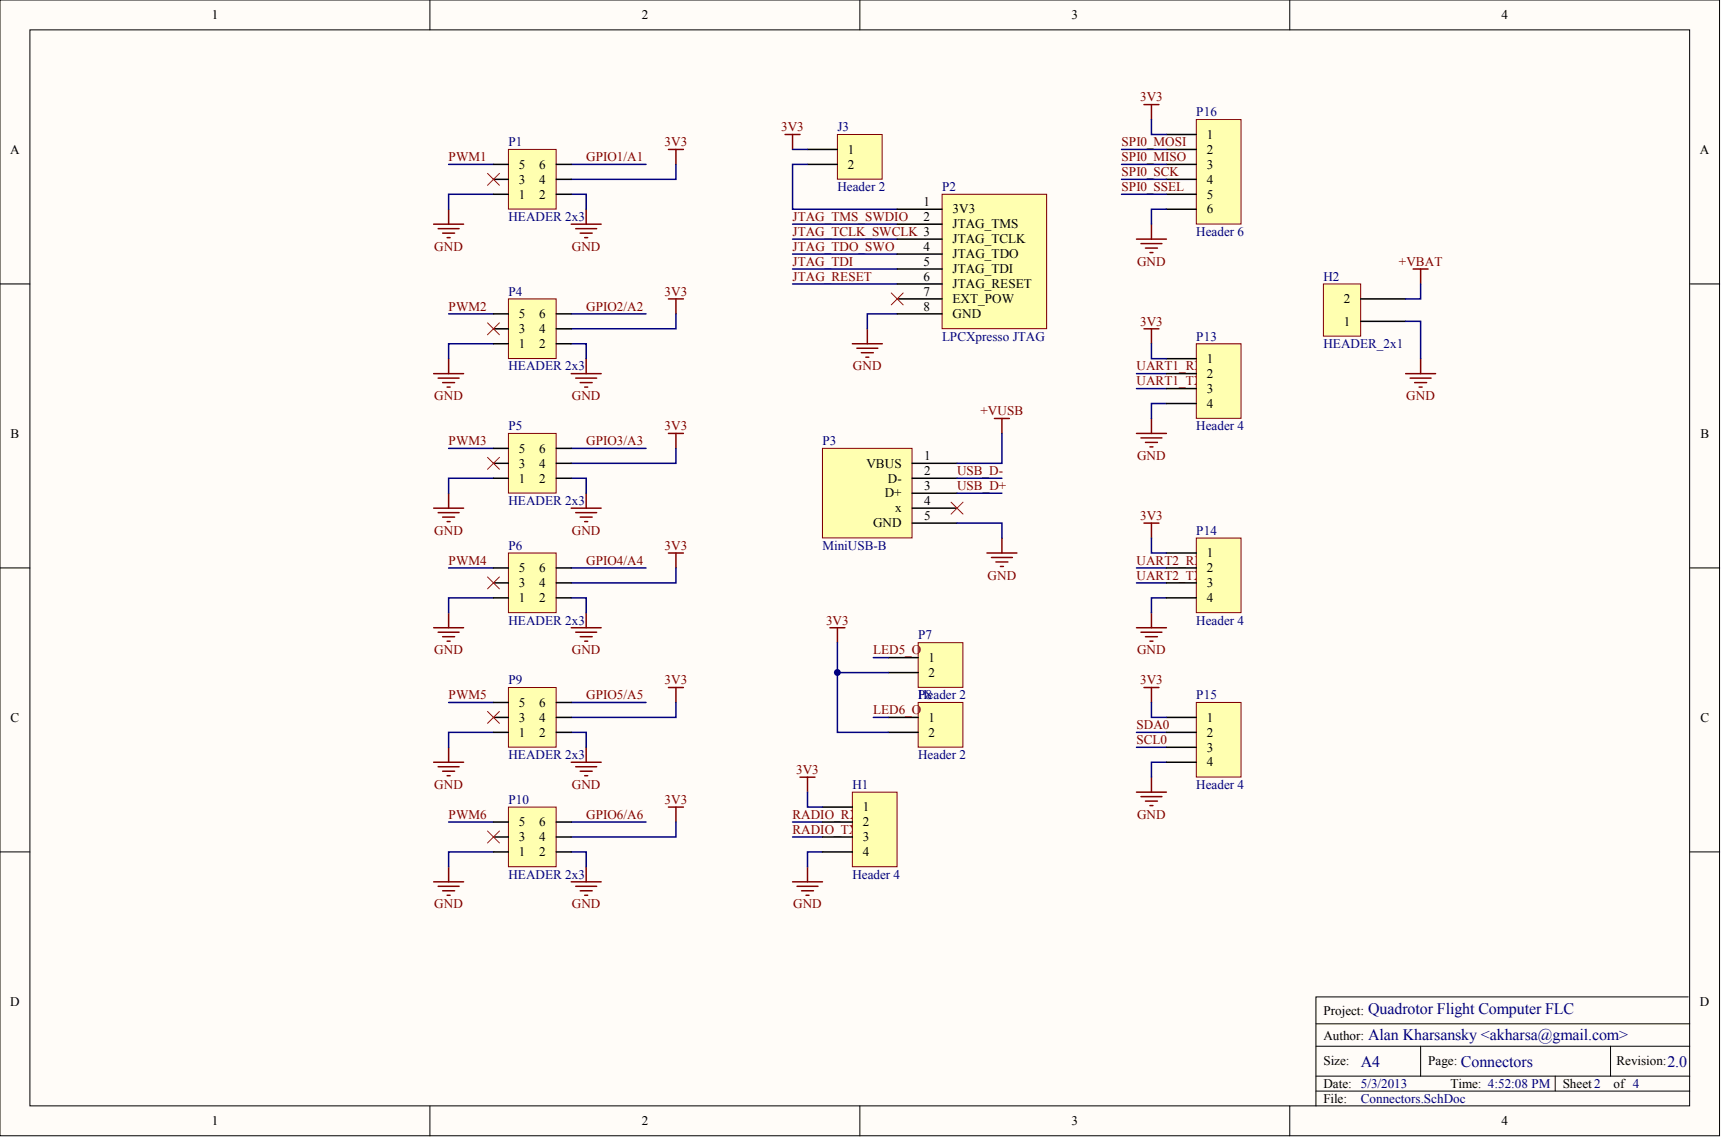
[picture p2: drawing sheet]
<svg xmlns="http://www.w3.org/2000/svg" width="486mm" height="322mm" viewBox="0 0 486 322" stroke-linecap="round" stroke-linejoin="round" font-family="sans-serif">
<defs><g id="words">
<g font-size="4.5" fill="#000080">
<text x="386" y="286.2">Quadrotor Flight Computer FLC</text>
<text x="386" y="293.3">Alan Kharsansky &lt;akharsa@gmail.com&gt;</text>
<text x="383.9" y="300.9">A4</text>
<text x="412.1" y="300.9">Connectors</text>
<text x="470.4" y="300.9">2.0</text>
</g>
<g font-size="3.7">
<text x="59.7" y="5.4">1</text>
<text x="181" y="5.4">2</text>
<text x="302.3" y="5.4">3</text>
<text x="423.6" y="5.4">4</text>
<text x="340.4" y="39.1">1</text>
<text x="2.9" y="43.4">A</text>
<text x="146.4" y="47.6">5</text>
<text x="152.1" y="47.6">6</text>
<text x="239.2" y="43.4">1</text>
<text x="239.2" y="47.6">2</text>
<text x="340.4" y="43.4">2</text>
<text x="340.4" y="47.6">3</text>
<text x="479.6" y="43.4">A</text>
<text x="146.4" y="51.8">3</text>
<text x="152.1" y="51.8">4</text>
<text x="340.4" y="51.8">4</text>
<text x="146.4" y="56">1</text>
<text x="152.1" y="56">2</text>
<text x="260.5" y="58.1">1</text>
<text x="340.4" y="56">5</text>
<text x="260.5" y="62.3">2</text>
<text x="268.7" y="60.2">3V3</text>
<text x="268.7" y="64.4">JTAG_TMS</text>
<text x="340.4" y="60.2">6</text>
<text x="260.5" y="70.8">4</text>
<text x="268.7" y="68.7">JTAG_TCLK</text>
<text x="260.5" y="75">5</text>
<text x="268.7" y="72.9">JTAG_TDO</text>
<text x="268.7" y="77.1">JTAG_TDI</text>
<text x="260.5" y="79.2">6</text>
<text x="260.5" y="83.4">7</text>
<text x="268.7" y="81.3">JTAG_RESET</text>
<text x="146.4" y="89.7">5</text>
<text x="152.1" y="89.7">6</text>
<text x="260.5" y="87.6">8</text>
<text x="268.7" y="85.5">EXT_POW</text>
<text x="268.7" y="89.7">GND</text>
<text x="379.1" y="85.5">2</text>
<text x="146.4" y="94">3</text>
<text x="152.1" y="94">4</text>
<text x="379.1" y="91.8">1</text>
<text x="146.4" y="98.2">1</text>
<text x="152.1" y="98.2">2</text>
<text x="340.4" y="102.4">1</text>
<text x="340.4" y="106.6">2</text>
<text x="340.4" y="110.8">3</text>
<text x="340.4" y="115">4</text>
<text x="3" y="123.5">B</text>
<text x="479.7" y="123.5">B</text>
<text x="146.4" y="131.9">3</text>
<text x="146.4" y="127.7">5</text>
<text x="152.1" y="131.9">4</text>
<text x="152.1" y="127.7">6</text>
<text x="244.4" y="131.9">VBUS</text>
<text x="260.7" y="129.8">1</text>
<text x="146.4" y="136.1">1</text>
<text x="152.1" y="136.1">2</text>
<text x="250.5" y="136.1">D-</text>
<text x="260.7" y="134">2</text>
<text x="249.6" y="140.3">D+</text>
<text x="260.7" y="138.2">3</text>
<text x="260.7" y="142.4">4</text>
<text x="246.3" y="148.8">GND</text>
<text x="252.5" y="144.5">x</text>
<text x="260.7" y="146.7">5</text>
<text x="146.4" y="161.4">5</text>
<text x="152.1" y="161.4">6</text>
<text x="340.4" y="157.2">1</text>
<text x="340.4" y="161.4">2</text>
<text x="146.4" y="165.6">3</text>
<text x="152.1" y="165.6">4</text>
<text x="340.4" y="165.6">3</text>
<text x="146.4" y="169.8">1</text>
<text x="152.1" y="169.8">2</text>
<text x="340.4" y="169.8">4</text>
<text x="262" y="186.7">1</text>
<text x="262" y="190.9">2</text>
<text x="3" y="203.6">C</text>
<text x="146.4" y="203.6">3</text>
<text x="146.4" y="199.4">5</text>
<text x="152.1" y="203.6">4</text>
<text x="152.1" y="199.4">6</text>
<text x="262" y="203.6">1</text>
<text x="340.4" y="203.6">1</text>
<text x="479.7" y="203.6">C</text>
<text x="146.4" y="207.8">1</text>
<text x="152.1" y="207.8">2</text>
<text x="262" y="207.8">2</text>
<text x="340.4" y="207.8">2</text>
<text x="340.4" y="212">3</text>
<text x="340.4" y="216.2">4</text>
<text x="146.4" y="233.1">5</text>
<text x="152.1" y="233.1">6</text>
<text x="243.4" y="228.9">1</text>
<text x="243.4" y="233.1">2</text>
<text x="146.4" y="237.3">3</text>
<text x="152.1" y="237.3">4</text>
<text x="243.4" y="237.3">3</text>
<text x="146.4" y="241.5">1</text>
<text x="152.1" y="241.5">2</text>
<text x="243.4" y="241.5">4</text>
<text x="2.9" y="283.7">D</text>
<text x="373.3" y="286.2">Project:</text>
<text x="479.6" y="283.7">D</text>
<text x="373.3" y="293.4">Author:</text>
<text x="373.3" y="300.6">Size:</text>
<text x="402.9" y="300.6">Page:</text>
<text x="456" y="300.6">Revision:</text>
<text x="373.3" y="306.9">Date: 5/3/2013</text>
<text x="373.3" y="311.1">File:</text>
<text x="409.2" y="306.9">Time: 4:52:08 PM</text>
<text x="440.8" y="306.9">Sheet2</text>
<text x="455.2" y="306.9">of 4</text>
<text x="59.7" y="317.4">1</text>
<text x="181" y="317.4">2</text>
<text x="302.3" y="317.4">3</text>
<text x="423.6" y="317.4">4</text>
</g>
<g font-size="3.7" fill="#800000">
<text x="321.6" y="28.6">3V3</text>
<text x="187.5" y="41.2">3V3</text>
<text x="220.4" y="37">3V3</text>
<text x="316.4" y="41.2">SPI0_MOSI</text>
<text x="126.6" y="45.5">PWM1</text>
<text x="165.4" y="45.5">GPIO1/A1</text>
<text x="316.4" y="45.5">SPI0_MISO</text>
<text x="316.4" y="53.9">SPI0_SSEL</text>
<text x="316.4" y="49.7">SPI0_SCK</text>
<text x="223.6" y="62.3">JTAG_TMS_SWDIO</text>
<text x="122.5" y="70.8">GND</text>
<text x="161.3" y="70.8">GND</text>
<text x="223.6" y="66.5">JTAG_TCLK_SWCLK 3</text>
<text x="223.6" y="70.8">JTAG_TDO_SWO</text>
<text x="223.6" y="75">JTAG_TDI</text>
<text x="320.8" y="75">GND</text>
<text x="394.6" y="75">+VBAT</text>
<text x="187.5" y="83.4">3V3</text>
<text x="223.6" y="79.2">JTAG_RESET</text>
<text x="126.6" y="87.6">PWM2</text>
<text x="165.4" y="87.6">GPIO2/A2</text>
<text x="321.6" y="91.8">3V3</text>
<text x="240.6" y="104.5">GND</text>
<text x="320.6" y="104.5">UART1_RX</text>
<text x="122.5" y="112.9">GND</text>
<text x="161.3" y="112.9">GND</text>
<text x="320.6" y="108.7">UART1_TX</text>
<text x="396.7" y="112.9">GND</text>
<text x="276.6" y="117.1">+VUSB</text>
<text x="126.6" y="125.6">PWM3</text>
<text x="165.4" y="125.6">GPIO3/A3</text>
<text x="187.5" y="121.4">3V3</text>
<text x="320.8" y="129.8">GND</text>
<text x="270" y="134">USB_D-</text>
<text x="270" y="138.2">USB_D+</text>
<text x="321.6" y="146.7">3V3</text>
<text x="122.5" y="150.9">GND</text>
<text x="161.3" y="150.9">GND</text>
<text x="187.5" y="155.1">3V3</text>
<text x="126.6" y="159.3">PWM4</text>
<text x="165.4" y="159.3">GPIO4/A4</text>
<text x="320.6" y="159.3">UART2_RX</text>
<text x="278.6" y="163.5">GND</text>
<text x="320.6" y="163.5">UART2_TX</text>
<text x="233" y="176.2">3V3</text>
<text x="122.5" y="184.6">GND</text>
<text x="161.3" y="184.6">GND</text>
<text x="246.4" y="184.6">LED5_O</text>
<text x="320.8" y="184.6">GND</text>
<text x="126.6" y="197.3">PWM5</text>
<text x="165.4" y="197.3">GPIO5/A5</text>
<text x="187.5" y="193">3V3</text>
<text x="321.6" y="193">3V3</text>
<text x="246.4" y="201.5">LED6_O</text>
<text x="320.6" y="205.7">SDA0</text>
<text x="320.6" y="209.9">SCL0</text>
<text x="224.6" y="218.3">3V3</text>
<text x="122.5" y="222.6">GND</text>
<text x="161.3" y="222.6">GND</text>
<text x="187.5" y="226.8">3V3</text>
<text x="126.6" y="231">PWM6</text>
<text x="165.4" y="231">GPIO6/A6</text>
<text x="223.6" y="231">RADIO_RX</text>
<text x="320.8" y="231">GND</text>
<text x="223.6" y="235.2">RADIO_TX</text>
<text x="122.5" y="256.3">GND</text>
<text x="161.3" y="256.3">GND</text>
<text x="223.7" y="256.3">GND</text>
</g>
<g font-size="3.7" fill="#000080">
<text x="337.5" y="32.8">P16</text>
<text x="143.4" y="41.2">P1</text>
<text x="236.2" y="37">J3</text>
<text x="236.2" y="53.9">Header 2</text>
<text x="265.8" y="53.9">P2</text>
<text x="143.4" y="62.3">HEADER 2x3</text>
<text x="337.5" y="66.5">Header 6</text>
<text x="143.4" y="83.4">P4</text>
<text x="373.3" y="79.2">H2</text>
<text x="265.8" y="96.1">LPCXpresso JTAG</text>
<text x="337.5" y="96.1">P13</text>
<text x="373.3" y="98.2">HEADER_2x1</text>
<text x="143.4" y="104.5">HEADER 2x3</text>
<text x="143.4" y="121.4">P5</text>
<text x="232" y="125.6">P3</text>
<text x="337.5" y="121.4">Header 4</text>
<text x="143.4" y="142.4">HEADER 2x3</text>
<text x="143.4" y="155.1">P6</text>
<text x="232" y="155.1">MiniUSB-B</text>
<text x="337.5" y="150.9">P14</text>
<text x="143.4" y="176.2">HEADER 2x3</text>
<text x="337.5" y="176.2">Header 4</text>
<text x="259" y="180.4">P7</text>
<text x="143.4" y="193">P9</text>
<text x="259" y="197.3">Header 2</text>
<text x="259" y="197.3">P8</text>
<text x="337.5" y="197.3">P15</text>
<text x="143.4" y="214.1">HEADER 2x3</text>
<text x="259" y="214.1">Header 2</text>
<text x="143.4" y="226.8">P10</text>
<text x="240.5" y="222.6">H1</text>
<text x="337.5" y="222.6">Header 4</text>
<text x="143.4" y="247.9">HEADER 2x3</text>
<text x="240.5" y="247.9">Header 4</text>
<text x="383.9" y="311.1">Connectors.SchDoc</text>
</g>
</g></defs>
<g fill="#fffcf8" stroke="#000" stroke-width=".28">
<path d="M0 0h485.1v320.4h-485.1z"/>
<path d="M8.4 8.4h468.2v303.6h-468.2z"/>
</g>
<g fill="none" stroke="#000" stroke-width=".28">
<path d="M121.3 0v8.4M242.6 0v8.4M363.8 0v8.4M0 80.1h8.4M476.7 80.1h8.4M0 160.2h8.4M476.7 160.2h8.4M0 240.3h8.4M476.7 240.3h8.4M371.2 295.1h105.5M371.2 288.8h105.5M400.8 295.1v8.5"/>
<path d="M454.3 295.1v8.5M476.3 281.2h-105.1v30.8M121.3 312v8.4M242.6 312v8.4M363.8 312v8.4M371.2 307.8h105.5M371.2 303.6h105.5M438.7 303.6v4.2"/>
</g>
<g fill="none" stroke="#800000" stroke-width=".42">
<path d="M126.6 59v4.2M165.4 59v4.2M188.6 42.2h4.2M190.7 42.2v4.2M122.3 63.2h8.5M123.6 64.5h5.9M124.9 65.8h3.3M126.1 67h.9M161.1 63.2h8.5M162.4 64.5h5.9M163.7 65.8h3.4M164.9 67h.9"/>
<path d="M188.6 84.3h4.2M190.7 84.3v4.2M240.5 97h8.4M241.7 98.2h5.9M243 99.5h3.4M244.7 92.8v4.2M122.3 105.4h8.5M123.6 106.7h5.9M124.9 107.9h3.3M126.1 109.2h.9M126.6 101.2v4.2M161.1 105.4h8.5"/>
<path d="M162.4 106.7h5.9M163.7 107.9h3.4M164.9 109.2h.9M165.4 101.2v4.2M244.3 100.8h.8M126.6 139.1v4.3M165.4 139.1v4.3M188.6 122.3h4.2M190.7 122.3v4.2M122.3 143.4h8.5M123.6 144.6h5.9M124.9 145.9h3.3"/>
<path d="M126.1 147.1h.9M161.1 143.4h8.5M162.4 144.6h5.9M163.7 145.9h3.4M164.9 147.1h.9M188.6 156h4.2M190.7 156v4.2M122.3 177.1h8.5M123.6 178.3h5.9M124.9 179.6h3.3M126.6 172.9v4.2M161.1 177.1h8.5"/>
<path d="M162.4 178.3h5.9M163.7 179.6h3.4M165.4 172.9v4.2M126.1 180.9h.9M164.9 180.9h.9M188.6 193.9h4.2M190.7 193.9v4.3M122.3 215h8.5M123.6 216.3h5.9M124.9 217.6h3.3M126.1 218.8h.9M126.6 210.8v4.2"/>
<path d="M161.1 215h8.5M162.4 216.3h5.9M163.7 217.6h3.4M164.9 218.8h.9M165.4 210.8v4.2M188.6 227.7h4.2M190.7 227.7v4.2M122.3 248.8h8.5M123.6 250h5.9M124.9 251.3h3.3M126.1 252.6h.9M126.6 244.5v4.3"/>
<path d="M161.1 248.8h8.5M162.4 250h5.9M163.7 251.3h3.4M164.9 252.6h.9M165.4 244.5v4.3M223.6 248.8h8.4M224.8 250h6M226.1 251.3h3.4M227.4 252.6h.8M227.8 244.5v4.3"/>
</g>
<g fill="none" stroke="#000080" stroke-width=".42">
<path d="M126.6 46.4h12.6M139.2 54.8h-12.6v4.2M161.1 54.8h4.3v4.2M161.1 46.4h21.1M190.7 46.4v4.2h-29.6M223.6 63.2h29.5M223.6 67.5h29.5M223.6 71.7h29.5M223.6 75.9h29.5M126.6 88.5h12.6M139.2 97h-12.6v4.2M161.1 97h4.3v4.2"/>
<path d="M161.1 88.5h21.1M190.7 88.5v4.3h-29.6M223.6 80.1h29.5M253.1 88.5h-8.4v4.3M126.6 126.5h12.6M139.2 134.9h-12.6v4.2M161.1 134.9h4.3v4.2M161.1 126.5h21.1M190.7 126.5v4.2h-29.6M126.6 160.2h12.6M139.2 168.6h-12.6v4.3M161.1 168.6h4.3v4.3"/>
<path d="M161.1 160.2h21.1M190.7 160.2v4.2h-29.6M126.6 198.2h12.6M161.1 198.2h21.1M190.7 198.2v4.2h-29.6M139.2 206.6h-12.6v4.2M161.1 206.6h4.3v4.2M126.6 231.9h12.6M161.1 231.9h21.1M190.7 231.9v4.2h-29.6M223.6 231.9h8.4M223.6 236.1h8.4"/>
<path d="M139.2 240.3h-12.6v4.2M161.1 240.3h4.3v4.2M232 240.3h-4.2v4.2"/>
</g>
<path d="M236.2 37.9h12.6v12.6h-12.6z" fill="#ffffb0" stroke="#800000" stroke-width=".28"/>
<path d="M227.8 42.2h8.4M227.8 46.4h8.4" fill="none" stroke="#000" stroke-width=".42"/>
<path d="M223.6 42.2h4.2M227.8 46.4h-4.2v12.6h29.5" fill="none" stroke="#000080" stroke-width=".42"/>
<path d="M221.5 37.9h4.2M223.6 37.9v4.3" fill="none" stroke="#800000" stroke-width=".42"/>
<path d="M232 126.5h25.3v25.2h-25.3z" fill="#ffffb0" stroke="#800000" stroke-width=".28"/>
<path d="M257.3 130.7h12.7M257.3 134.9h12.7M257.3 139.1h12.7M257.3 143.4h12.7M257.3 147.6h12.7" fill="none" stroke="#000" stroke-width=".42"/>
<path d="M270 139.1h12.6M270 134.9h12.6M282.6 122.3v8.4h-12.6M270 147.6h12.6v4.2" fill="none" stroke="#000080" stroke-width=".42"/>
<path d="M268.3 141.7l3.4 3.3M271.7 141.7l-3.4 3.3" fill="none" stroke="#f00" stroke-width=".28"/>
<path d="M280.5 118.1h4.2M282.6 118.1v4.2M278.4 156h8.5M279.7 157.3h5.9M281 158.5h3.3M282.2 159.8h.9M282.6 151.8v4.2" fill="none" stroke="#800000" stroke-width=".42"/>
<path d="M240.5 223.5h12.6v21h-12.6z" fill="#ffffb0" stroke="#800000" stroke-width=".28"/>
<path d="M232 227.7h8.5M232 231.9h8.5M232 236.1h8.5M232 240.3h8.5" fill="none" stroke="#000" stroke-width=".42"/>
<path d="M259 181.3h12.6v12.6h-12.6z" fill="#ffffb0" stroke="#800000" stroke-width=".28"/>
<path d="M250.6 185.5h8.4M250.6 189.7h8.4" fill="none" stroke="#000" stroke-width=".42"/>
<path d="M259 198.2h12.6v12.6h-12.6z" fill="#ffffb0" stroke="#800000" stroke-width=".28"/>
<path d="M250.6 202.4h8.4M250.6 206.6h8.4" fill="none" stroke="#000" stroke-width=".42"/>
<path d="M324.8 118.1v4.2M320.6 122.3h8.4M321.9 123.5h5.9M323.1 124.8h3.4M324.4 126.1h.8M234.1 177.1h4.2M236.2 177.1v4.2" fill="none" stroke="#800000" stroke-width=".42"/>
<path d="M320.6 105.4h8.4M320.6 109.6h8.4M329 113.8h-4.2v4.3M236.2 181.3v25.3h14.4M236.2 189.7h14.4M246.4 185.5h4.2M246.4 202.4h4.2" fill="none" stroke="#000080" stroke-width=".42"/>
<path d="M337.5 97h12.6v21h-12.6z" fill="#ffffb0" stroke="#800000" stroke-width=".28"/>
<path d="M329 101.2h8.5M329 105.4h8.5M329 109.6h8.5M329 113.8h8.5" fill="none" stroke="#000" stroke-width=".42"/>
<path d="M322.7 92.8h4.2M324.8 92.8v4.2M320.6 177.1h8.4M321.9 178.3h5.9M323.1 179.6h3.4M324.8 172.9v4.2M324.4 180.9h.8" fill="none" stroke="#800000" stroke-width=".42"/>
<path d="M324.8 97v4.2h4.2M320.6 160.2h8.4M320.6 164.4h8.4M329 168.6h-4.2v4.3" fill="none" stroke="#000080" stroke-width=".42"/>
<path d="M337.5 151.8h12.6v21h-12.6z" fill="#ffffb0" stroke="#800000" stroke-width=".28"/>
<path d="M329 156h8.5M329 160.2h8.5M329 164.4h8.5M329 168.6h8.5" fill="none" stroke="#000" stroke-width=".42"/>
<path d="M322.7 147.6h4.2M324.8 147.6v4.2M324.8 219.2v4.3M320.6 223.5h8.4M321.9 224.7h5.9M323.1 226h3.4M324.4 227.3h.8" fill="none" stroke="#800000" stroke-width=".42"/>
<path d="M324.8 151.8v4.2h4.2M320.6 206.6h8.4M320.6 210.8h8.4M329 215h-4.2v4.2" fill="none" stroke="#000080" stroke-width=".42"/>
<path d="M337.5 198.2h12.6v21h-12.6z" fill="#ffffb0" stroke="#800000" stroke-width=".28"/>
<path d="M329 202.4h8.5M329 206.6h8.5M329 210.8h8.5M329 215h8.5" fill="none" stroke="#000" stroke-width=".42"/>
<path d="M322.7 193.9h4.2M324.8 193.9v4.3" fill="none" stroke="#800000" stroke-width=".42"/>
<path d="M324.8 198.2v4.2h4.2" fill="none" stroke="#000080" stroke-width=".42"/>
<path d="M337.5 33.7h12.6v29.5h-12.6z" fill="#ffffb0" stroke="#800000" stroke-width=".28"/>
<path d="M329 37.9h8.5M329 42.2h8.5M329 46.4h8.5M329 50.6h8.5M329 54.8h8.5M329 59h8.5" fill="none" stroke="#000" stroke-width=".42"/>
<path d="M322.7 29.5h4.2M324.8 29.5v4.2M320.6 67.5h8.4M321.9 68.7h5.9M323.1 70h3.4M324.4 71.3h.8M324.8 63.2v4.3" fill="none" stroke="#800000" stroke-width=".42"/>
<path d="M324.8 33.7v4.2h4.2M316.4 54.8h12.6M316.4 50.6h12.6M316.4 46.4h12.6M316.4 42.2h12.6M329 59h-4.2v4.2" fill="none" stroke="#000080" stroke-width=".42"/>
<path d="M143.4 42.2h13.5v16.8h-13.5z" fill="#ffffb0" stroke="#800000" stroke-width=".28"/>
<path d="M139.2 54.8h4.2M139.2 50.6h4.2M139.2 46.4h4.2M156.9 54.8h4.2M156.9 50.6h4.2M156.9 46.4h4.2" fill="none" stroke="#000" stroke-width=".42"/>
<path d="M143.4 84.3h13.5v16.8h-13.5z" fill="#ffffb0" stroke="#800000" stroke-width=".28"/>
<path d="M139.2 97h4.2M139.2 92.8h4.2M139.2 88.5h4.2M156.9 97h4.2M156.9 92.8h4.2M156.9 88.5h4.2" fill="none" stroke="#000" stroke-width=".42"/>
<path d="M143.4 122.3h13.5v16.8h-13.5z" fill="#ffffb0" stroke="#800000" stroke-width=".28"/>
<path d="M139.2 134.9h4.2M139.2 130.7h4.2M139.2 126.5h4.2M156.9 134.9h4.2M156.9 130.7h4.2M156.9 126.5h4.2" fill="none" stroke="#000" stroke-width=".42"/>
<path d="M143.4 156h13.5v16.8h-13.5z" fill="#ffffb0" stroke="#800000" stroke-width=".28"/>
<path d="M139.2 168.6h4.2M139.2 164.4h4.2M139.2 160.2h4.2M156.9 168.6h4.2M156.9 164.4h4.2M156.9 160.2h4.2" fill="none" stroke="#000" stroke-width=".42"/>
<path d="M143.4 193.9h13.5v16.9h-13.5z" fill="#ffffb0" stroke="#800000" stroke-width=".28"/>
<path d="M139.2 198.2h4.2M156.9 198.2h4.2M139.2 206.6h4.2M139.2 202.4h4.2M156.9 206.6h4.2M156.9 202.4h4.2" fill="none" stroke="#000" stroke-width=".42"/>
<path d="M143.4 227.7h13.5v16.8h-13.5z" fill="#ffffb0" stroke="#800000" stroke-width=".28"/>
<path d="M139.2 236.1h4.2M139.2 231.9h4.2M156.9 236.1h4.2M156.9 231.9h4.2M139.2 240.3h4.2M156.9 240.3h4.2" fill="none" stroke="#000" stroke-width=".42"/>
<path d="M265.8 54.8h29.5v37.9h-29.5z" fill="#ffffb0" stroke="#800000" stroke-width=".28"/>
<path d="M253.1 59h12.7M253.1 63.2h12.7M253.1 67.5h12.7M253.1 71.7h12.7M253.1 75.9h12.7M253.1 80.1h12.7M253.1 84.3h12.7M253.1 88.5h12.7" fill="none" stroke="#000" stroke-width=".42"/>
<g fill="none" stroke="#f00" stroke-width=".28">
<path d="M137.5 48.9l3.4 3.4M140.9 48.9l-3.4 3.4M137.5 91.1l3.4 3.3M140.9 91.1l-3.4 3.3M251.4 82.6l3.4 3.4M254.8 82.6l-3.4 3.4M137.5 129l3.4 3.4M140.9 129l-3.4 3.4M137.5 162.7l3.4 3.4M140.9 162.7l-3.4 3.4M137.5 200.7l3.4 3.4M140.9 200.7l-3.4 3.4"/>
<path d="M137.5 234.4l3.4 3.4M140.9 234.4l-3.4 3.4"/>
</g>
<path d="M398.6 75.9h4.3M400.8 75.9v4.2M396.5 105.4h8.5M397.8 106.7h5.9M399.1 107.9h3.3M400.3 109.2h.9M400.8 101.2v4.2" fill="none" stroke="#800000" stroke-width=".42"/>
<path d="M373.3 80.1h10.5v14.7h-10.5z" fill="#ffffb0" stroke="#800000" stroke-width=".28"/>
<path d="M383.9 90.6h12.6M383.9 84.3h12.6" fill="none" stroke="#000" stroke-width=".42"/>
<path d="M396.5 90.6h4.3v10.6M400.8 80.1v4.2h-4.3M227.8 223.5v4.2h4.2" fill="none" stroke="#000080" stroke-width=".42"/>
<path d="M225.7 219.2h4.2M227.8 219.2v4.3" fill="none" stroke="#800000" stroke-width=".42"/>
<circle cx="236.2" cy="189.7" r=".82" fill="#000080" stroke="#000080" stroke-width=".28"/>
<use href="#words"/>
</svg>
